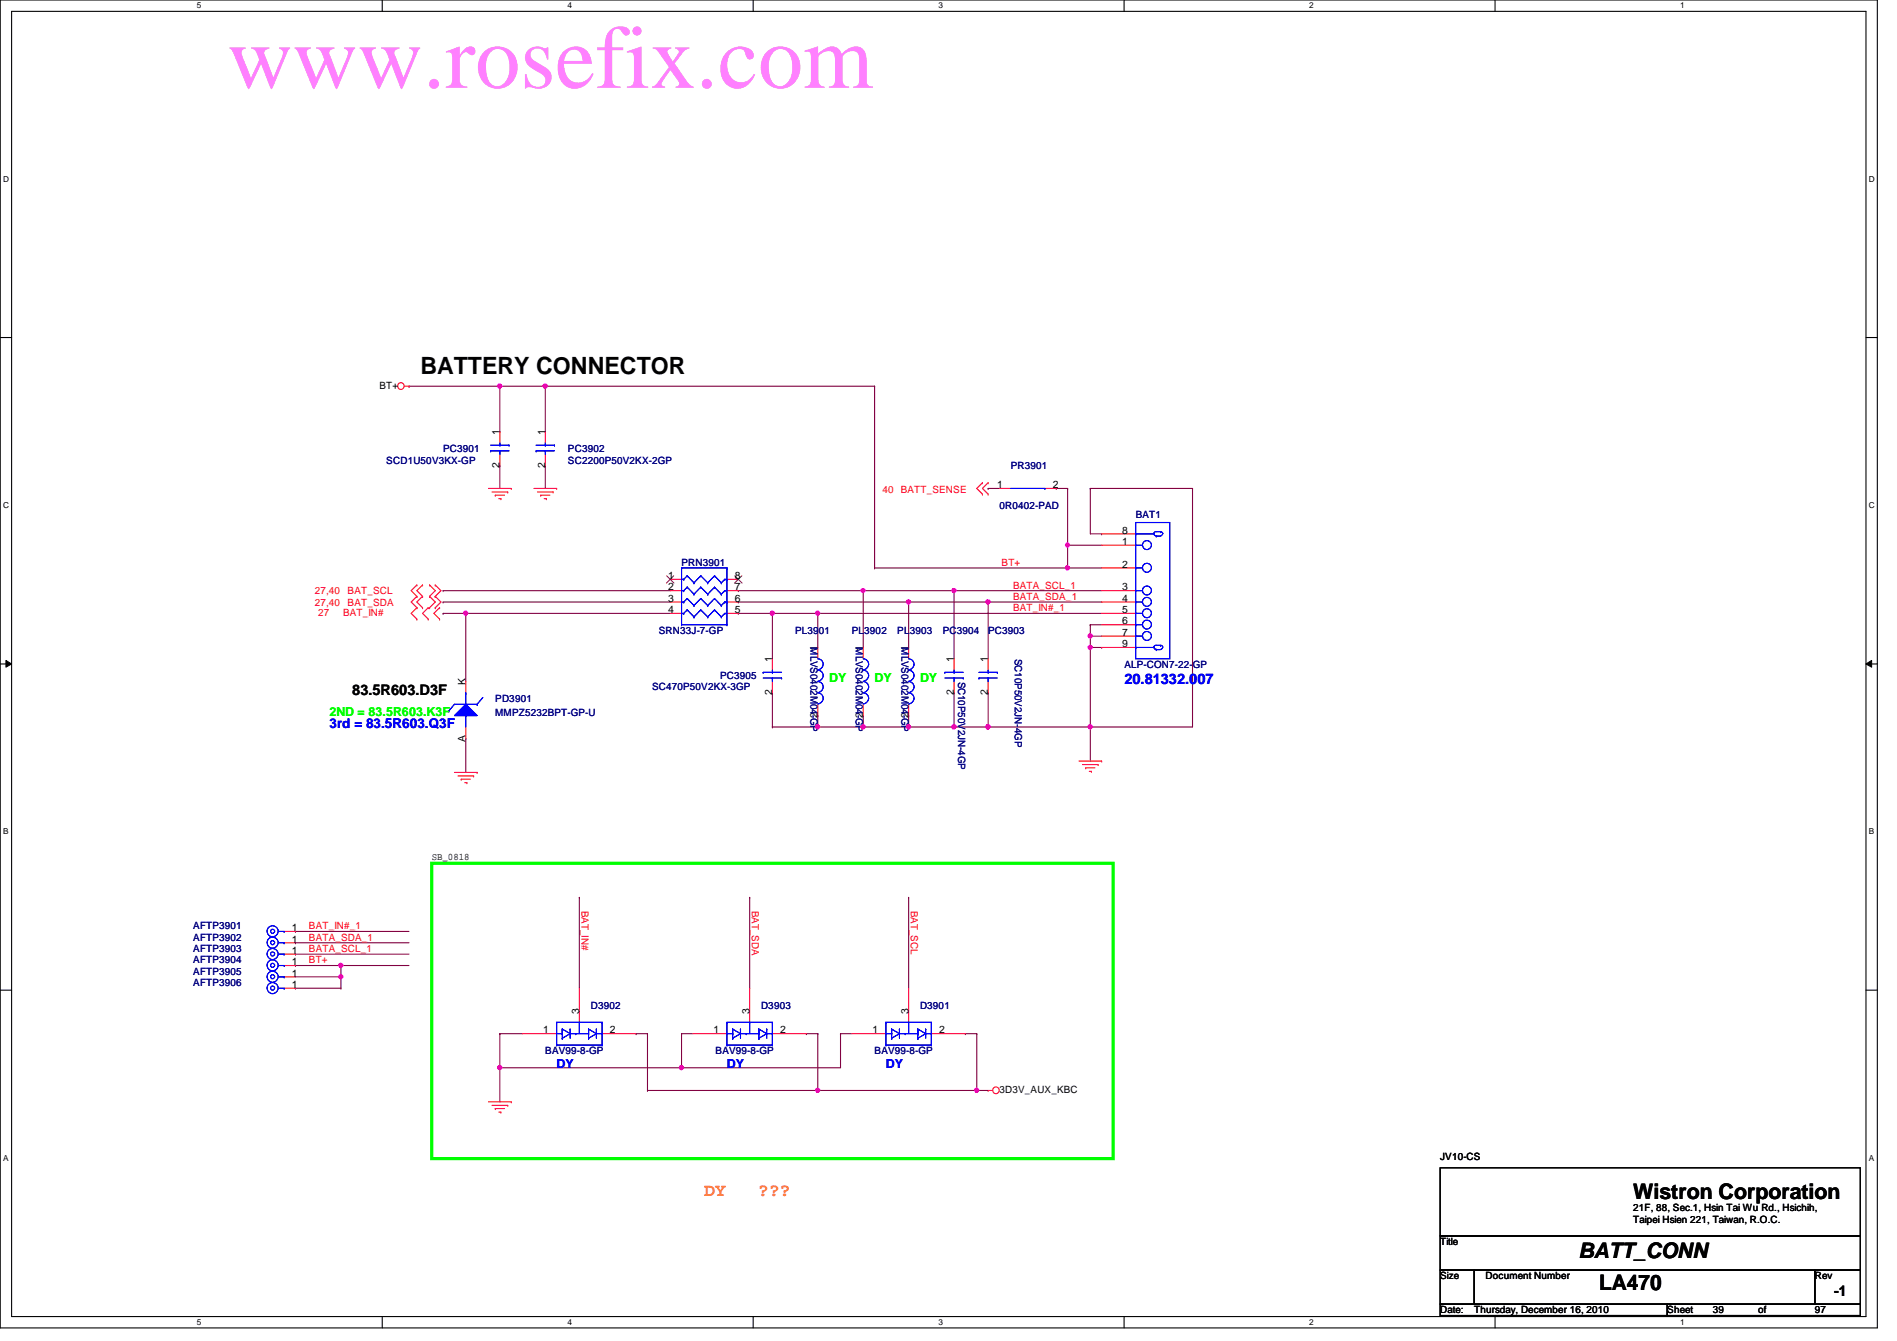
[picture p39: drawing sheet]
<svg xmlns="http://www.w3.org/2000/svg" width="297mm" height="210mm" viewBox="0 0 297 210" stroke-linecap="round" stroke-linejoin="round" font-family="sans-serif">
<defs><g id="words">
<text font-size="14.1" fill="#ff80ff" x="35.6" y="13.8">www.rosefix.com</text>
<text font-size="3.7" x="65.8" y="58.6">BATTERY CONNECTOR</text>
<g font-size="3.3">
<text x="255.7" y="187.7">Wistron Corporation</text>
<text x="247.2" y="196.8">BATT_CONN</text>
<text x="250.4" y="201.9">LA470</text>
</g>
<g font-size="2.8" fill="#ff8000">
<text x="110.3" y="187.3">DY</text>
<text x="118.7" y="187.3">???</text>
</g>
<text font-size="2.3" fill="#00f" x="176.1" y="107">20.81332.007</text>
<g font-size="2.3">
<text x="55.2" y="108.8">83.5R603.D3F</text>
<text x="287.2" y="202.9">-1</text>
</g>
<text font-size="2.1" fill="#00f" x="51.6" y="114">3rd = 83.5R603.Q3F</text>
<g font-size="1.9" fill="#0f0">
<text x="129.8" y="106.7">DY</text>
<text x="136.9" y="106.7">DY</text>
<text x="144.1" y="106.7">DY</text>
<text x="51.6" y="112.1">2ND = 83.5R603.K3F</text>
</g>
<g font-size="1.9" fill="#00f">
<text x="87.2" y="167.2">DY</text>
<text x="113.8" y="167.2">DY</text>
<text x="138.7" y="167.2">DY</text>
</g>
<g font-size="1.6">
<text x="59.4" y="60.8">BT+</text>
<text x="78.2" y="68.1" transform="rotate(-90 78.2 68.1)">1</text>
<text x="85.3" y="68.1" transform="rotate(-90 85.3 68.1)">1</text>
<text x="78.2" y="73.2" transform="rotate(-90 78.2 73.2)">2</text>
<text x="85.3" y="73.2" transform="rotate(-90 85.3 73.2)">2</text>
<text x="156.2" y="76.4">1</text>
<text x="164.8" y="76.4">2</text>
<text x="175.7" y="83.5">8</text>
<text x="175.7" y="85.3">1</text>
<text x="175.7" y="88.9">2</text>
<text x="104.6" y="90.6">1</text>
<text x="104.6" y="92.4">2</text>
<text x="104.6" y="94.2">3</text>
<text x="104.6" y="96">4</text>
<text x="115.1" y="96">5</text>
<text x="115.1" y="94.2">6</text>
<text x="115.1" y="92.4">7</text>
<text x="115.1" y="90.6">8</text>
<text x="175.7" y="92.4">3</text>
<text x="175.7" y="94.2">4</text>
<text x="175.7" y="96">5</text>
<text x="128" y="101.9" transform="rotate(-90 128 101.9)">1</text>
<text x="135.1" y="101.9" transform="rotate(-90 135.1 101.9)">1</text>
<text x="142.2" y="101.9" transform="rotate(-90 142.2 101.9)">1</text>
<text x="175.7" y="97.7">6</text>
<text x="175.7" y="99.5">7</text>
<text x="175.7" y="101.3">9</text>
<text x="72.9" y="107.2" transform="rotate(-90 72.9 107.2)">K</text>
<text x="120.9" y="103.7" transform="rotate(-90 120.9 103.7)">1</text>
<text x="149.3" y="103.7" transform="rotate(-90 149.3 103.7)">1</text>
<text x="154.7" y="103.7" transform="rotate(-90 154.7 103.7)">1</text>
<text x="120.9" y="108.8" transform="rotate(-90 120.9 108.8)">2</text>
<text x="128" y="112.4" transform="rotate(-90 128 112.4)">2</text>
<text x="135.1" y="112.4" transform="rotate(-90 135.1 112.4)">2</text>
<text x="142.2" y="112.4" transform="rotate(-90 142.2 112.4)">2</text>
<text x="149.3" y="108.8" transform="rotate(-90 149.3 108.8)">2</text>
<text x="154.7" y="108.8" transform="rotate(-90 154.7 108.8)">2</text>
<text x="72.9" y="116.1" transform="rotate(-90 72.9 116.1)">A</text>
<text x="67.6" y="134.6">SB_0818</text>
<text x="45.7" y="149.3">1</text>
<text x="45.7" y="147.5">1</text>
<text x="45.7" y="145.8">1</text>
<text x="45.7" y="151.1">1</text>
<text x="45.7" y="152.9">1</text>
<text x="45.7" y="154.6">1</text>
<text x="85" y="161.8">1</text>
<text x="90.7" y="158.8" transform="rotate(-90 90.7 158.8)">3</text>
<text x="95.5" y="161.8">2</text>
<text x="111.7" y="161.8">1</text>
<text x="117.3" y="158.8" transform="rotate(-90 117.3 158.8)">3</text>
<text x="122.2" y="161.8">2</text>
<text x="136.6" y="161.8">1</text>
<text x="142.2" y="158.8" transform="rotate(-90 142.2 158.8)">3</text>
<text x="147.1" y="161.8">2</text>
<text x="156.5" y="171.1">3D3V_AUX_KBC</text>
<text x="225.5" y="181.6">JV10-CS</text>
<text x="255.7" y="189.6">21F, 88, Sec.1, Hsin Tai Wu Rd., Hsichih,</text>
<text x="255.7" y="191.4">Taipei Hsien 221, Taiwan, R.O.C.</text>
<text x="225.5" y="194.9">Title</text>
<text x="225.5" y="200.2">Size</text>
<text x="232.6" y="200.2">Document Number</text>
<text x="284.2" y="200.2">Rev</text>
<text x="225.5" y="205.6">Date:</text>
<text x="230.8" y="205.6">Thursday, December 16, 2010</text>
<text x="261.1" y="205.6">Sheet</text>
<text x="268.2" y="205.6">39</text>
<text x="275.3" y="205.6">of</text>
<text x="284.2" y="205.6">97</text>
</g>
<g font-size="1.6" fill="#000080">
<text x="69.4" y="70.8">PC3901</text>
<text x="88.9" y="70.8">PC3902</text>
<text x="60.5" y="72.6">SCD1U50V3KX-GP</text>
<text x="88.9" y="72.6">SC2200P50V2KX-2GP</text>
<text x="158.3" y="73.4">PR3901</text>
<text x="156.5" y="79.7">0R0402-PAD</text>
<text x="177.8" y="81.1">BAT1</text>
<text x="106.7" y="88.6">PRN3901</text>
<text x="103.2" y="99.2">SRN33J-7-GP</text>
<text x="124.5" y="99.2">PL3901</text>
<text x="126.9" y="101.3" transform="rotate(90 126.9 101.3)">MLVS0402M04-GP</text>
<text x="133.4" y="99.2">PL3902</text>
<text x="134" y="101.3" transform="rotate(90 134 101.3)">MLVS0402M04-GP</text>
<text x="140.5" y="99.2">PL3903</text>
<text x="141.1" y="101.3" transform="rotate(90 141.1 101.3)">MLVS0402M04-GP</text>
<text x="147.6" y="99.2">PC3904</text>
<text x="154.7" y="99.2">PC3903</text>
<text x="102.1" y="107.9">SC470P50V2KX-3GP</text>
<text x="112.8" y="106.3">PC3905</text>
<text x="150" y="106.7" transform="rotate(90 150 106.7)">SC10P50V2JN-4GP</text>
<text x="158.9" y="103.1" transform="rotate(90 158.9 103.1)">SC10P50V2JN-4GP</text>
<text x="176.1" y="104.6">ALP-CON7-22-GP</text>
<text x="77.6" y="109.9">PD3901</text>
<text x="77.6" y="112">MMPZ5232BPT-GP-U</text>
<text x="30.3" y="149">AFTP3903</text>
<text x="30.3" y="147.2">AFTP3902</text>
<text x="30.3" y="145.5">AFTP3901</text>
<text x="30.3" y="150.8">AFTP3904</text>
<text x="30.3" y="152.6">AFTP3905</text>
<text x="30.3" y="154.3">AFTP3906</text>
<text x="92.5" y="157.9">D3902</text>
<text x="119.2" y="157.9">D3903</text>
<text x="144.1" y="157.9">D3901</text>
<text x="85.4" y="165">BAV99-8-GP</text>
<text x="112.1" y="165">BAV99-8-GP</text>
<text x="136.9" y="165">BAV99-8-GP</text>
</g>
<g font-size="1.6" fill="#f00">
<text x="138.2" y="77.2">40</text>
<text x="141.1" y="77.2">BATT_SENSE</text>
<text x="156.8" y="88.6">BT+</text>
<text x="49.3" y="93">27,40</text>
<text x="49.3" y="94.8">27,40</text>
<text x="54.4" y="93">BAT_SCL</text>
<text x="54.4" y="94.8">BAT_SDA</text>
<text x="158.6" y="92.1">BATA_SCL_1</text>
<text x="158.6" y="93.9">BATA_SDA_1</text>
<text x="158.6" y="95.7">BAT_IN#_1</text>
<text x="49.8" y="96.4">27</text>
<text x="53.7" y="96.4">BAT_IN#</text>
<text x="91.1" y="142.6" transform="rotate(90 91.1 142.6)">BAT_IN#</text>
<text x="117.7" y="142.6" transform="rotate(90 117.7 142.6)">BAT_SDA</text>
<text x="142.6" y="142.6" transform="rotate(90 142.6 142.6)">BAT_SCL</text>
<text x="48.4" y="149">BATA_SCL_1</text>
<text x="48.4" y="145.5">BAT_IN#_1</text>
<text x="48.4" y="147.2">BATA_SDA_1</text>
<text x="48.4" y="150.8">BT+</text>
</g>
<g font-size="1.3">
<text x="30.8" y="1.3">5</text>
<text x="88.9" y="1.3">4</text>
<text x="146.9" y="1.3">3</text>
<text x="205" y="1.3">2</text>
<text x="263.1" y="1.3">1</text>
<text x=".5" y="28.4">D</text>
<text x="292.6" y="28.4">D</text>
<text x=".5" y="79.5">C</text>
<text x="292.6" y="79.5">C</text>
<text x=".5" y="130.6">B</text>
<text x="292.6" y="130.6">B</text>
<text x=".5" y="181.7">A</text>
<text x="292.6" y="181.7">A</text>
<text x="30.8" y="207.4">5</text>
<text x="88.9" y="207.4">4</text>
<text x="146.9" y="207.4">3</text>
<text x="205" y="207.4">2</text>
<text x="263.1" y="207.4">1</text>
</g>
</g></defs>
<path d="M0 0h294v207.9h-294zM1.8 1.8h290.4v204.3h-290.4z" fill="none" stroke="#000" stroke-width=".17"/>
<g fill="#fff">
<path d="M30.8 .2h.7v1.4h-.7z"/>
<path d="M30.8 206.2h.7v1.4h-.7z"/>
</g>
<path d="M59.9 0v1.8M59.9 206.1v1.8" fill="none" stroke="#000" stroke-width=".17"/>
<g fill="#fff">
<path d="M88.9 .2h.6v1.4h-.6z"/>
<path d="M88.9 206.2h.6v1.4h-.6z"/>
</g>
<path d="M117.9 0v1.8M117.9 206.1v1.8" fill="none" stroke="#000" stroke-width=".17"/>
<g fill="#fff">
<path d="M146.9 .2h.7v1.4h-.7z"/>
<path d="M146.9 206.2h.7v1.4h-.7z"/>
</g>
<path d="M176 0v1.8M176 206.1v1.8" fill="none" stroke="#000" stroke-width=".17"/>
<g fill="#fff">
<path d="M205 .2h.7v1.4h-.7z"/>
<path d="M205 206.2h.7v1.4h-.7z"/>
</g>
<path d="M234.1 0v1.8M234.1 206.1v1.8" fill="none" stroke="#000" stroke-width=".17"/>
<g fill="#fff">
<path d="M263.1 .2h.7v1.4h-.7z"/>
<path d="M263.1 206.2h.7v1.4h-.7z"/>
<path d="M.5 27.3h.9v1.4h-.9z"/>
<path d="M292.6 27.3h.9v1.4h-.9z"/>
<path d="M.5 78.4h.9v1.4h-.9z"/>
<path d="M292.6 78.4h.9v1.4h-.9z"/>
</g>
<path d="M0 52.8h1.8M292.2 52.8h1.8" fill="none" stroke="#000" stroke-width=".17"/>
<g fill="#fff">
<path d="M.5 129.5h.8v1.4h-.8z"/>
<path d="M292.6 129.5h.9v1.4h-.9z"/>
</g>
<path d="M0 103.9h1.8M292.2 103.9h1.8" fill="none" stroke="#000" stroke-width=".17"/>
<path d="M.9 103.4l.9 .5-.9 .5zM292.2 103.9l.9-.5v1z" fill="#000"/>
<path d="M.9 103.4l.9 .5-.9 .5zM292.2 103.9l.9-.5v1z" fill="none" stroke="#000" stroke-width=".16"/>
<g fill="#fff">
<path d="M.5 180.5h.8v1.4h-.8z"/>
<path d="M292.6 180.5h.9v1.4h-.9z"/>
</g>
<path d="M0 155h1.8M292.2 155h1.8" fill="none" stroke="#000" stroke-width=".17"/>
<path d="M135.2 92.5h.1M135.2 92.5v8.8M170.7 101.3h.1M170.7 101.3v12.5" fill="none" stroke="#800040" stroke-width=".17"/>
<circle cx="170.7" cy="113.8" r=".32" fill="#f0f"/>
<circle cx="170.7" cy="113.8" r=".32" fill="none" stroke="#f0f" stroke-width=".17"/>
<circle cx="170.7" cy="101.3" r=".32" fill="#f0f"/>
<circle cx="170.7" cy="101.3" r=".32" fill="none" stroke="#f0f" stroke-width=".17"/>
<path d="M136.9 88.9h.1M136.9 88.9h30.3" fill="none" stroke="#800040" stroke-width=".17"/>
<circle cx="167.1" cy="88.9" r=".32" fill="#f0f"/>
<circle cx="167.1" cy="88.9" r=".32" fill="none" stroke="#f0f" stroke-width=".17"/>
<path d="M170.7 76.5h.1M170.7 76.5h16M120.9 113.8h.1M120.9 113.8h7.2M154.7 113.8h.1M154.7 113.8h16M170.7 113.8h.1M170.7 113.8v5.3" fill="none" stroke="#800040" stroke-width=".17"/>
<circle cx="154.7" cy="113.8" r=".32" fill="#f0f"/>
<circle cx="154.7" cy="113.8" r=".32" fill="none" stroke="#f0f" stroke-width=".17"/>
<path d="M135.2 113.8h.1M135.2 113.8h7.1" fill="none" stroke="#800040" stroke-width=".17"/>
<circle cx="142.3" cy="113.8" r=".32" fill="#f0f"/>
<circle cx="142.3" cy="113.8" r=".32" fill="none" stroke="#f0f" stroke-width=".17"/>
<circle cx="135.1" cy="113.8" r=".32" fill="#f0f"/>
<circle cx="135.1" cy="113.8" r=".32" fill="none" stroke="#f0f" stroke-width=".17"/>
<path d="M142.3 113.8h.1M142.3 113.8h7.1" fill="none" stroke="#800040" stroke-width=".17"/>
<circle cx="149.4" cy="113.8" r=".32" fill="#f0f"/>
<circle cx="149.4" cy="113.8" r=".32" fill="none" stroke="#f0f" stroke-width=".17"/>
<circle cx="142.3" cy="113.8" r=".32" fill="#f0f"/>
<circle cx="142.3" cy="113.8" r=".32" fill="none" stroke="#f0f" stroke-width=".17"/>
<path d="M149.4 113.8h.1M149.4 113.8h5.3" fill="none" stroke="#800040" stroke-width=".17"/>
<circle cx="154.7" cy="113.8" r=".32" fill="#f0f"/>
<circle cx="154.7" cy="113.8" r=".32" fill="none" stroke="#f0f" stroke-width=".17"/>
<circle cx="149.4" cy="113.8" r=".32" fill="#f0f"/>
<circle cx="149.4" cy="113.8" r=".32" fill="none" stroke="#f0f" stroke-width=".17"/>
<g fill="none" stroke="#800040" stroke-width=".17">
<path d="M120.9 96h.1M120.9 96v7.1M142.3 94.2h.1M142.3 94.2v7.1M149.4 92.5h.1M149.4 92.5v10.6M154.7 94.2h.1M154.7 94.2v8.9M120.9 108.5h.1M120.9 108.5v5.3M142.3 112h.1M142.3 112v1.8"/>
<path d="M149.4 108.5h.1M149.4 108.5v5.3"/>
</g>
<circle cx="120.9" cy="96" r=".32" fill="#f0f"/>
<circle cx="120.9" cy="96" r=".32" fill="none" stroke="#f0f" stroke-width=".17"/>
<path d="M154.7 108.5h.1M154.7 108.5v5.3" fill="none" stroke="#800040" stroke-width=".17"/>
<circle cx="154.7" cy="113.8" r=".32" fill="#f0f"/>
<circle cx="154.7" cy="113.8" r=".32" fill="none" stroke="#f0f" stroke-width=".17"/>
<path d="M120.9 96h.1M120.9 96h7.2M142.3 94.2h.1M142.3 94.2h12.4" fill="none" stroke="#800040" stroke-width=".17"/>
<circle cx="142.3" cy="94.2" r=".32" fill="#f0f"/>
<circle cx="142.3" cy="94.2" r=".32" fill="none" stroke="#f0f" stroke-width=".17"/>
<path d="M69.4 96h.1M69.4 96h3.5M115.6 94.2h.1M115.6 92.5h.1M115.6 94.2h26.7M115.6 92.5h33.8M135.2 92.5h.1" fill="none" stroke="#800040" stroke-width=".17"/>
<circle cx="135.1" cy="92.4" r=".32" fill="#f0f"/>
<circle cx="135.1" cy="92.4" r=".32" fill="none" stroke="#f0f" stroke-width=".17"/>
<path d="M149.4 92.5h.1M149.4 92.5h23.1" fill="none" stroke="#800040" stroke-width=".17"/>
<circle cx="149.4" cy="92.4" r=".32" fill="#f0f"/>
<circle cx="149.4" cy="92.4" r=".32" fill="none" stroke="#f0f" stroke-width=".17"/>
<path d="M154.7 94.2h.1M154.7 94.2h17.8" fill="none" stroke="#800040" stroke-width=".17"/>
<circle cx="154.7" cy="94.2" r=".32" fill="#f0f"/>
<circle cx="154.7" cy="94.2" r=".32" fill="none" stroke="#f0f" stroke-width=".17"/>
<path d="M128.1 96h.1M128.1 96h44.4" fill="none" stroke="#800040" stroke-width=".17"/>
<circle cx="128" cy="96" r=".32" fill="#f0f"/>
<circle cx="128" cy="96" r=".32" fill="none" stroke="#f0f" stroke-width=".17"/>
<path d="M85.4 60.5h.1M85.4 60.5h51.5M170.7 76.5h.1M170.7 76.5v7.1M135.2 112h.1M135.2 112v1.8" fill="none" stroke="#800040" stroke-width=".17"/>
<circle cx="85.4" cy="60.4" r=".32" fill="#f0f"/>
<circle cx="85.4" cy="60.4" r=".32" fill="none" stroke="#f0f" stroke-width=".17"/>
<path d="M136.9 60.5h.1M136.9 60.5v28.4M167.2 88.9h.1M167.2 85.3h.1M167.2 88.9h5.3M167.2 85.3v3.6" fill="none" stroke="#800040" stroke-width=".17"/>
<circle cx="167.1" cy="85.3" r=".32" fill="#f0f"/>
<circle cx="167.1" cy="85.3" r=".32" fill="none" stroke="#f0f" stroke-width=".17"/>
<path d="M69.4 92.5h.1M69.4 94.2h.1M69.4 92.5h35.5M69.4 94.2h35.5M72.9 96h.1M72.9 96h32M128.1 112h.1M128.1 112v1.8" fill="none" stroke="#800040" stroke-width=".17"/>
<circle cx="72.9" cy="96" r=".32" fill="#f0f"/>
<circle cx="72.9" cy="96" r=".32" fill="none" stroke="#f0f" stroke-width=".17"/>
<path d="M154.7 76.5h.1M154.7 76.5h1.8M165.4 76.5h.1M165.4 76.5h1.8M186.7 76.5h.1M186.7 76.5v37.3h-16M128.1 96h.1M128.1 96v5.3M128.1 113.8h.1M128.1 113.8h7.1M170.7 113.8h.1" fill="none" stroke="#800040" stroke-width=".17"/>
<circle cx="135.1" cy="113.8" r=".32" fill="#f0f"/>
<circle cx="135.1" cy="113.8" r=".32" fill="none" stroke="#f0f" stroke-width=".17"/>
<circle cx="128" cy="113.8" r=".32" fill="#f0f"/>
<circle cx="128" cy="113.8" r=".32" fill="none" stroke="#f0f" stroke-width=".17"/>
<g fill="none" stroke="#800040" stroke-width=".17">
<path d="M72.9 96h.1M72.9 96v10.7M72.9 115.6h.1M72.9 115.6v5.3M142.3 140.5h.1M142.3 140.5v14.2M78.3 161.8h.1M78.3 167.1h.1M78.3 161.8h3.5M78.3 167.1v5.4M99.6 161.8h.1M99.6 161.8h1.8"/>
<path d="M106.7 161.8h.1M106.7 161.8h1.8M128.1 170.7h.1M128.1 170.7h26.6M151.2 161.8h.1M151.2 161.8h1.7M152.9 161.8h.1M152.9 170.7h.1M152.9 161.8v8.9"/>
</g>
<circle cx="152.9" cy="170.7" r=".32" fill="#f0f"/>
<circle cx="152.9" cy="170.7" r=".32" fill="none" stroke="#f0f" stroke-width=".17"/>
<circle cx="128" cy="170.7" r=".32" fill="#f0f"/>
<circle cx="128" cy="170.7" r=".32" fill="none" stroke="#f0f" stroke-width=".17"/>
<path d="M78.3 167.1h.1M106.7 161.8h.1M106.7 161.8v5.3h-28.4" fill="none" stroke="#800040" stroke-width=".17"/>
<circle cx="106.7" cy="167.1" r=".32" fill="#f0f"/>
<circle cx="106.7" cy="167.1" r=".32" fill="none" stroke="#f0f" stroke-width=".17"/>
<circle cx="78.2" cy="167.1" r=".32" fill="#f0f"/>
<circle cx="78.2" cy="167.1" r=".32" fill="none" stroke="#f0f" stroke-width=".17"/>
<g fill="none" stroke="#800040" stroke-width=".17">
<path d="M78.3 72.9h.1M78.3 67.6h.1M78.3 60.5h.1M78.3 60.5v7.1M78.3 72.9v3.6M78.3 60.5h7.1v7.1M85.4 72.9h.1M85.4 67.6h.1M85.4 72.9v3.6M90.7 140.5h.1M90.7 140.5v14.2M117.4 140.5h.1"/>
<path d="M117.4 140.5v14.2M78.3 161.8h.1M78.3 161.8v5.3M101.4 170.7h.1M101.4 161.8h.1M101.4 161.8v8.9M106.7 167.1h.1M126.3 161.8h.1M126.3 161.8h1.8M128.1 161.8h.1M128.1 161.8v8.9h-26.7M131.6 161.8h.1"/>
<path d="M131.6 161.8v5.3h-24.9M131.6 161.8h1.8"/>
</g>
<circle cx="78.2" cy="60.4" r=".32" fill="#f0f"/>
<circle cx="78.2" cy="60.4" r=".32" fill="none" stroke="#f0f" stroke-width=".17"/>
<path d="M46.3 149.4h.1M46.3 149.4h17.7M53.4 151.1h.1M53.4 151.1h10.6" fill="none" stroke="#800040" stroke-width=".17"/>
<circle cx="53.4" cy="151.1" r=".32" fill="#f0f"/>
<circle cx="53.4" cy="151.1" r=".32" fill="none" stroke="#f0f" stroke-width=".17"/>
<g fill="none" stroke="#800040" stroke-width=".17">
<path d="M64 60.5h.1M64 60.5h14.3M115.6 96h.1M115.6 96h5.3M170.7 99.6h.1M170.7 97.8h.1M170.7 99.6h1.8M170.7 97.8v3.5h1.8M170.7 97.8h1.8M172.5 101.3h.1M46.3 145.8h.1M46.3 147.6h.1"/>
<path d="M46.3 145.8h17.7M46.3 147.6h17.7"/>
</g>
<circle cx="170.7" cy="99.5" r=".32" fill="#f0f"/>
<circle cx="170.7" cy="99.5" r=".32" fill="none" stroke="#f0f" stroke-width=".17"/>
<g fill="none" stroke="#800040" stroke-width=".17">
<path d="M167.2 76.5h.1M167.2 76.5v8.8M167.2 85.3h.1M167.2 85.3h5.3M170.7 83.6h1.8M172.5 83.6h.1M46.3 151.1h.1M46.3 152.9h7.1M46.3 151.1h7.1M53.4 152.9h.1M53.4 151.1h.1M53.4 154.7h.1"/>
<path d="M53.4 151.1v3.6"/>
</g>
<circle cx="53.4" cy="152.9" r=".32" fill="#f0f"/>
<circle cx="53.4" cy="152.9" r=".32" fill="none" stroke="#f0f" stroke-width=".17"/>
<path d="M46.3 154.7h.1M46.3 154.7h7.1" fill="none" stroke="#800040" stroke-width=".17"/>
<g fill="none" stroke="#f00" stroke-width=".17">
<path d="M63.3 60.5h.7M64 60.5h.1M76.5 76.5h3.5M77 77h2.5M77.6 77.5h.1M77.6 77.5h1.4M78.1 78.1h.3M78.4 78.1h.1M79.5 77h.1M80 76.5h.1M83.6 76.5h3.6M84.2 77h2.4"/>
<path d="M84.7 77.5h.1M84.7 77.5h1.4M85.2 78.1h.4M85.4 67.6v1.7M85.4 71.1v1.8M85.6 78.1h.1M86.6 77h.1M87.2 76.5h.1M153.8 75.6h.1M153.8 77.3h.1M153.8 75.6l-.9 .9 .9 .8M154.7 75.6h.1"/>
<path d="M154.7 77.3h.1M154.7 75.6l-.9 .9 .9 .8M156.5 76.5h1.8M163.6 76.5h1.8M65.3 96.9h.1M65.3 95.1h.1M65.3 93.3h.1M65.3 91.6h.1M65.3 93.3l-.9 .9 .9 .9M65.3 91.6l-.9 .9 .9 .8M65.3 95.1l-.9 .9 .9 .9M66.2 91.6h.1"/>
<path d="M66.2 93.3h.1M66.2 95.1h.1M66.2 91.6l-.9 .9 .9 .8M66.2 93.3l-.9 .9 .9 .9M67.1 95.1h.1M67.1 96.9h.1M67.1 95.1l-.9 .9 .9 .9M67.3 93.3h.1M67.3 91.6h.1M67.3 95.1h.1M67.3 91.6l.9 .9-.9 .8M67.3 93.3l.9 .9-.9 .9"/>
<path d="M68.2 93.3h.1M68.2 91.6h.1M68.2 95.1h.1M68.2 91.6l.8 .9-.8 .8M68.2 93.3l.8 .9-.8 .9M68.8 96.9h.1M68.8 95.1h.1M68.8 95.1l-.9 .9 .9 .9M104.9 90.7h1.8M104.9 92.5h1.8M104.9 94.2h1.8M104.9 96h1.8"/>
<path d="M113.8 90.7h1.8M113.8 92.5h1.8M113.8 94.2h1.8M113.8 96h1.8M72.9 106.7v1.8M72.9 113.8v1.8M128.1 101.3v1.8M128.1 110.2v1.8M135.2 101.3v1.8M135.2 110.2v1.8M154.7 103.1v1.8M154.7 106.7v1.8"/>
<path d="M168.9 119.1h3.6M169.5 119.7h2.5M172 119.7h.1M172.5 119.1h.1M71.2 120.9h3.5M71.7 121.5h2.5M72.2 122h.1M72.2 122h1.5M72.8 122.5h.3M73.1 122.5h.1M74.2 121.5h.1M74.7 120.9h.1"/>
<path d="M170 120.2h.1M170 120.2h1.4M170.6 120.7h.3M170.9 120.7h.1M44.5 149.4h1.8M44.5 151.1h1.8M44.5 152.9h1.8M44.5 147.6h1.8M44.5 145.8h1.8M117.4 154.7v5.3M142.3 154.7v5.3M76.5 172.5h3.5"/>
<path d="M77 173h2.5M77.6 173.5h.1M77.6 173.5h1.4M78.1 174.1h.3M78.4 174.1h.1M79.5 173h.1M80 172.5h.1M108.5 161.8h5.3M120.9 161.8h5.4M133.4 161.8h5.3M145.8 161.8h5.4M154.7 170.7h.1"/>
<path d="M154.7 170.7h.7"/>
<circle cx="62.8" cy="60.4" r=".52"/>
<circle cx="155.9" cy="170.7" r=".52"/>
</g>
<path d="M225.5 182.8h65.8v10.7h-65.8zM225.5 193.5h65.8v5.3h-65.8zM225.5 198.8h5.3v5.3h-5.3zM230.8 198.8h53.4v5.3h-53.4zM284.2 198.8h7.1v5.3h-7.1zM225.5 204.1h35.6v1.8h-35.6zM261.1 204.1h30.2v1.8h-30.2z" fill="none" stroke="#000" stroke-width=".17"/>
<path d="M67.6 135.1h106.7v46.3h-106.7z" fill="none" stroke="#0f0" stroke-width=".51"/>
<g fill="none" stroke="#00f" stroke-width=".17">
<path d="M83.9 70.6h.1M83.9 69.7h2.9M83.9 70.6h2.9M85.4 69.7h.1M85.4 70.6h.1M85.4 69.3v.4M85.4 70.6v.5M86.8 69.7h.1M158.3 76.5h5.3M163.6 76.5h.1M106.7 92.5h.1M106.7 96h.1"/>
<path d="M106.7 88.9h.1M106.7 97.8h.1M106.7 90.7h.4M106.7 92.5h.4M106.7 94.2h.4M106.7 96h.4M106.7 97.8h7.1M106.7 88.9h7.1M106.7 88.9v8.9M107.1 90.7h.1M107.1 92.5h.1M107.1 94.2h.1"/>
<path d="M107.1 96h.1M107.6 90.1h.1M107.6 91.9h.1M107.6 93.7h.1M107.6 95.5h.1M107.6 90.1l-.5 .6M107.6 90.1l1.1 1.1M107.6 91.9l1.1 1.1M107.6 91.9l-.5 .6M107.6 93.7l-.5 .5M107.6 93.7l1.1 1.1M107.6 95.5l1.1 1.1"/>
<path d="M107.6 95.5l-.5 .5M108.7 91.2h.1M108.7 93h.1M108.7 94.8h.1M108.7 96.6h.1M109.7 90.1h.1M109.7 91.9h.1M109.7 93.7h.1M109.7 95.5h.1M109.7 90.1l-1 1.1M109.7 90.1l1.1 1.1M109.7 91.9l1.1 1.1"/>
<path d="M109.7 91.9l-1 1.1M109.7 93.7l-1 1.1M109.7 93.7l1.1 1.1M109.7 95.5l1.1 1.1M109.7 95.5l-1 1.1M110.8 91.2h.1M110.8 93h.1M110.8 94.8h.1M110.8 96.6h.1M111.9 90.1h.1M111.9 91.9h.1M111.9 93.7h.1"/>
<path d="M111.9 95.5h.1M111.9 90.1l-1.1 1.1M111.9 90.1l1 1.1M111.9 91.9l1 1.1M111.9 91.9l-1.1 1.1M111.9 93.7l-1.1 1.1M111.9 93.7l1 1.1M111.9 95.5l1 1.1M111.9 95.5l-1.1 1.1M112.9 91.2h.1M112.9 93h.1M112.9 94.8h.1"/>
<path d="M112.9 96.6h.1M113.5 90.7h.1M113.5 92.5h.1M113.5 94.2h.1M113.5 96h.1M113.5 90.7h.3M113.5 90.7l-.6 .5M113.5 92.5h.3M113.5 92.5l-.6 .5M113.5 94.2h.3M113.5 94.2l-.6 .6M113.5 96h.3"/>
<path d="M113.5 96l-.6 .6M113.8 90.7h.1M113.8 94.2h.1M113.8 97.8h.1M113.8 88.9h.1M113.8 88.9v8.9M128.1 103.1a.87 .87 0 0 1 .8 .9 .87 .87 0 0 1-.8 .9M128.1 104.9a.87 .87 0 0 1 .8 .9 .87 .87 0 0 1-.8 .8M128.1 106.7a.87 .87 0 0 1 .8 .8 .87 .87 0 0 1-.8 .9M128.1 108.5a.87 .87 0 0 1 .8 .8 .87 .87 0 0 1-.8 .9M135.2 103.1a.87 .87 0 0 1 .8 .9 .87 .87 0 0 1-.8 .9M135.2 104.9a.87 .87 0 0 1 .8 .9 .87 .87 0 0 1-.8 .8"/>
<path d="M135.2 106.7a.87 .87 0 0 1 .8 .8 .87 .87 0 0 1-.8 .9M135.2 108.5a.87 .87 0 0 1 .8 .8 .87 .87 0 0 1-.8 .9M153.3 106.1h.1M153.3 105.2h2.9M153.3 106.1h2.9M154.7 105.2h.1M154.7 106.1h.1M154.7 104.9v.3M154.7 106.1v.6M156.2 105.2h.1M43.6 149.4h.9M43.6 151.1h.9"/>
<path d="M43.6 152.9h.9M43.6 147.6h.9M43.6 145.8h.9M44.5 149.4h.1M44.5 151.1h.1M44.5 152.9h.1M44.5 147.6h.1M44.5 145.8h.1M113.8 163.6h.1M113.8 160h.1M113.8 161.8h.9M113.8 163.6h7.1"/>
<path d="M113.8 160v3.6M113.8 160h7.1M114.7 161.8h.1M114.7 161.1h.1M114.7 162.5h.1M114.7 161.1v1.4M114.7 161.1l1.2 .7M115.9 161.1h.1M115.9 161.8h.1M115.9 161.8h2.9M115.9 161.1v1.4M115.9 161.8l-1.2 .7"/>
<path d="M116.8 161.8h.1M117.4 160h.1M117.4 160v1.8M118.8 161.8h.1M118.8 161.1h.1M118.8 162.5h.1M118.8 161.1v1.4M118.8 161.1l1.3 .7M120.1 161.1h.1M120.1 161.8h.1M120.1 161.8h.8M120.1 161.1v1.4"/>
<path d="M120.1 161.8l-1.3 .7M120.9 161.8h.1M120.9 163.6h.1M120.9 160h.1M120.9 160v3.6M138.7 163.6h.1M138.7 160h.1M138.7 161.8h.9M138.7 163.6h7.1M138.7 160h7.1M138.7 160v3.6M139.6 161.8h.1"/>
<path d="M139.6 161.1h.1M139.6 162.5h.1M139.6 161.1v1.4M139.6 161.1l1.2 .7M140.8 161.1h.1M140.8 161.8h.1M140.8 161.8h2.9M140.8 161.1v1.4M140.8 161.8l-1.2 .7M141.7 161.8h.1M142.3 160h.1M142.3 160v1.8"/>
<path d="M143.7 161.8h.1M143.7 161.1h.1M143.7 162.5h.1M143.7 161.1v1.4M143.7 161.1l1.2 .7M144.9 161.1h.1M144.9 161.8h.1M144.9 161.8h.9M144.9 161.1v1.4M144.9 161.8l-1.2 .7M145.8 161.8h.1M145.8 163.6h.1"/>
<path d="M145.8 160h.1M145.8 160v3.6"/>
<circle cx="42.7" cy="149.3" r=".32"/>
<circle cx="42.7" cy="147.5" r=".32"/>
<circle cx="42.7" cy="145.8" r=".32"/>
<circle cx="42.7" cy="151.1" r=".32"/>
<circle cx="42.7" cy="152.9" r=".32"/>
<circle cx="42.7" cy="149.3" r=".87"/>
<circle cx="42.7" cy="147.5" r=".87"/>
<circle cx="42.7" cy="145.8" r=".87"/>
<circle cx="42.7" cy="151.1" r=".87"/>
<circle cx="42.7" cy="152.9" r=".87"/>
</g>
<path d="M104.4 90.1l1.1 1.2M105.5 90.1l-1.2 1.2M115.1 90.1l1.1 1.2M116.2 90.1l-1.2 1.2" fill="none" stroke="#804000" stroke-width=".16"/>
<path d="M72.9 110.2l1.8 1.8h-3.5z" fill="#00f"/>
<path d="M70.3 111.3h.1M72.9 110.2l1.8 1.8h-3.5zM72.9 112h.1M72.9 108.5h.1M72.9 108.5v1.7M72.9 112v1.8M74.7 110.2h.1M74.7 110.2h-3.5l-.9 1.1M75.6 109.2l-.9 1" fill="none" stroke="#00f" stroke-width=".17"/>
<path d="M72.9 110.2l1.8 1.8h-3.5z" fill="#00f"/>
<g fill="none" stroke="#00f" stroke-width=".17">
<path d="M76.8 70.6h.1M76.8 69.7h2.9M76.8 70.6h2.9M78.3 69.7h.1M78.3 70.6h.1M78.3 69.3v.4M78.3 70.6v.5M79.7 69.7h.1M177.8 81.8h5.4v21.3h-5.4zM177.8 83.6h.1M177.8 88.9h.1M177.8 94.2h.1"/>
<path d="M177.8 97.8h.1M177.8 83.6h2.9M177.8 85.3h1.1M177.8 88.9h1.1M177.8 92.5h1.1M177.8 99.6h1.1M177.8 94.2h1.1M177.8 96h1.1M177.8 97.8h1.1M178.9 85.3h.1M178.9 92.5h.1M178.9 99.6h.1"/>
<path d="M178.9 96h.1M180.7 83.6l.1 .2h.2M181.1 83.9h.1M181.1 83.9h.6M181.7 83.2h.1M181.7 83.2l-.9 .1-.1 .3M181.7 83.2l.3 .2a.35 .35 0 0 1-.3 .5M70.3 111.3h.1M72.9 110.2l1.8 1.8h-3.5zM72.9 112h.1M72.9 108.5h.1M72.9 108.5v1.7"/>
<path d="M72.9 112v1.8M74.7 110.2h.1M74.7 110.2h-3.5l-.9 1.1M75.6 109.2l-.9 1M119.5 105.2h.1M119.5 105.2h2.9M119.5 106.1h2.9M120.9 105.2h.1M120.9 106.1h.1M120.9 104.9v.3M120.9 106.1v.6M122.4 106.1h.1"/>
<path d="M142.3 103.1a.87 .87 0 0 1 .8 .9 .87 .87 0 0 1-.8 .9M142.3 104.9a.87 .87 0 0 1 .8 .9 .87 .87 0 0 1-.8 .8M142.3 106.7a.87 .87 0 0 1 .8 .8 .87 .87 0 0 1-.8 .9M142.3 108.5a.87 .87 0 0 1 .8 .8 .87 .87 0 0 1-.8 .9M148 105.2h.1M148 105.2h2.8M148 106.1h2.8M149.4 105.2h.1M149.4 106.1h.1M149.4 104.9v.3M149.4 106.1v.6M150.8 106.1h.1"/>
<path d="M177.8 101.3h.1M177.8 101.3h2.9M180.7 101.3l.1 .3h.2M181.1 101.7h.1M181.1 101.7h.6M181.7 101h-.9l-.1 .3M181.7 101l.3 .2a.35 .35 0 0 1-.3 .4M181.7 101h.1M43.6 154.7h.9M44.5 154.7h.1M87.2 163.6h.1M87.2 160h.1"/>
<path d="M87.2 161.8h.8M87.2 163.6h7.1M87.2 160v3.6M87.2 160h7.1M88 161.8h.1M88 161.1h.1M88 162.5h.1M88 161.1v1.4M88 161.1l1.3 .7M89.3 161.1h.1M89.3 161.8h.1M89.3 161.8h2.9"/>
<path d="M89.3 161.1v1.4M89.3 161.8l-1.3 .7M90.2 161.8h.1M90.7 160h.1M90.7 160v1.8M92.2 161.8h.1M92.2 161.1h.1M92.2 162.5h.1M92.2 161.1v1.4M92.2 161.1l1.2 .7M93.4 161.1h.1M93.4 161.8h.1"/>
<path d="M93.4 161.8h.9M93.4 161.1v1.4M93.4 161.8l-1.2 .7M94.3 161.8h.1M94.3 163.6h.1M94.3 160h.1M94.3 160v3.6"/>
<circle cx="179.6" cy="88.9" r=".7"/>
<circle cx="179.6" cy="96" r=".7"/>
<circle cx="179.6" cy="92.4" r=".7"/>
<circle cx="179.6" cy="85.3" r=".7"/>
<circle cx="179.6" cy="97.8" r=".7"/>
<circle cx="179.6" cy="94.2" r=".7"/>
<circle cx="179.6" cy="99.5" r=".7"/>
<circle cx="42.7" cy="154.7" r=".32"/>
<circle cx="42.7" cy="154.7" r=".87"/>
</g>
<g fill="none" stroke="#f00" stroke-width=".17">
<path d="M78.3 67.6v1.7M78.3 71.1v1.8M172.5 83.6h5.3M172.5 85.3h5.3M172.5 88.9h5.3M172.5 92.5h5.3M172.5 94.2h5.3M172.5 96h5.3M172.5 97.8h5.3M172.5 99.6h5.3M120.9 103.1v1.8M120.9 106.7v1.8"/>
<path d="M142.3 101.3v1.8M142.3 110.2v1.8M149.4 103.1v1.8M149.4 106.7v1.8M172.5 101.3h5.3M44.5 154.7h1.8M90.7 154.7v5.3M81.8 161.8h5.4M94.3 161.8h5.3"/>
</g>
<circle cx="170.7" cy="113.8" r=".32" fill="#f0f"/>
<circle cx="170.7" cy="113.8" r=".32" fill="none" stroke="#f0f" stroke-width=".17"/>
<circle cx="170.7" cy="101.3" r=".32" fill="#f0f"/>
<circle cx="170.7" cy="101.3" r=".32" fill="none" stroke="#f0f" stroke-width=".17"/>
<circle cx="167.1" cy="88.9" r=".32" fill="#f0f"/>
<circle cx="167.1" cy="88.9" r=".32" fill="none" stroke="#f0f" stroke-width=".17"/>
<circle cx="154.7" cy="113.8" r=".32" fill="#f0f"/>
<circle cx="154.7" cy="113.8" r=".32" fill="none" stroke="#f0f" stroke-width=".17"/>
<circle cx="142.3" cy="113.8" r=".32" fill="#f0f"/>
<circle cx="142.3" cy="113.8" r=".32" fill="none" stroke="#f0f" stroke-width=".17"/>
<circle cx="135.1" cy="113.8" r=".32" fill="#f0f"/>
<circle cx="135.1" cy="113.8" r=".32" fill="none" stroke="#f0f" stroke-width=".17"/>
<circle cx="149.4" cy="113.8" r=".32" fill="#f0f"/>
<circle cx="149.4" cy="113.8" r=".32" fill="none" stroke="#f0f" stroke-width=".17"/>
<circle cx="142.3" cy="113.8" r=".32" fill="#f0f"/>
<circle cx="142.3" cy="113.8" r=".32" fill="none" stroke="#f0f" stroke-width=".17"/>
<circle cx="154.7" cy="113.8" r=".32" fill="#f0f"/>
<circle cx="154.7" cy="113.8" r=".32" fill="none" stroke="#f0f" stroke-width=".17"/>
<circle cx="149.4" cy="113.8" r=".32" fill="#f0f"/>
<circle cx="149.4" cy="113.8" r=".32" fill="none" stroke="#f0f" stroke-width=".17"/>
<circle cx="120.9" cy="96" r=".32" fill="#f0f"/>
<circle cx="120.9" cy="96" r=".32" fill="none" stroke="#f0f" stroke-width=".17"/>
<circle cx="154.7" cy="113.8" r=".32" fill="#f0f"/>
<circle cx="154.7" cy="113.8" r=".32" fill="none" stroke="#f0f" stroke-width=".17"/>
<circle cx="142.3" cy="94.2" r=".32" fill="#f0f"/>
<circle cx="142.3" cy="94.2" r=".32" fill="none" stroke="#f0f" stroke-width=".17"/>
<circle cx="135.1" cy="92.4" r=".32" fill="#f0f"/>
<circle cx="135.1" cy="92.4" r=".32" fill="none" stroke="#f0f" stroke-width=".17"/>
<circle cx="149.4" cy="92.4" r=".32" fill="#f0f"/>
<circle cx="149.4" cy="92.4" r=".32" fill="none" stroke="#f0f" stroke-width=".17"/>
<circle cx="154.7" cy="94.2" r=".32" fill="#f0f"/>
<circle cx="154.7" cy="94.2" r=".32" fill="none" stroke="#f0f" stroke-width=".17"/>
<circle cx="128" cy="96" r=".32" fill="#f0f"/>
<circle cx="128" cy="96" r=".32" fill="none" stroke="#f0f" stroke-width=".17"/>
<circle cx="85.4" cy="60.4" r=".32" fill="#f0f"/>
<circle cx="85.4" cy="60.4" r=".32" fill="none" stroke="#f0f" stroke-width=".17"/>
<circle cx="167.1" cy="85.3" r=".32" fill="#f0f"/>
<circle cx="167.1" cy="85.3" r=".32" fill="none" stroke="#f0f" stroke-width=".17"/>
<circle cx="72.9" cy="96" r=".32" fill="#f0f"/>
<circle cx="72.9" cy="96" r=".32" fill="none" stroke="#f0f" stroke-width=".17"/>
<circle cx="135.1" cy="113.8" r=".32" fill="#f0f"/>
<circle cx="135.1" cy="113.8" r=".32" fill="none" stroke="#f0f" stroke-width=".17"/>
<circle cx="128" cy="113.8" r=".32" fill="#f0f"/>
<circle cx="128" cy="113.8" r=".32" fill="none" stroke="#f0f" stroke-width=".17"/>
<circle cx="152.9" cy="170.7" r=".32" fill="#f0f"/>
<circle cx="152.9" cy="170.7" r=".32" fill="none" stroke="#f0f" stroke-width=".17"/>
<circle cx="128" cy="170.7" r=".32" fill="#f0f"/>
<circle cx="128" cy="170.7" r=".32" fill="none" stroke="#f0f" stroke-width=".17"/>
<circle cx="106.7" cy="167.1" r=".32" fill="#f0f"/>
<circle cx="106.7" cy="167.1" r=".32" fill="none" stroke="#f0f" stroke-width=".17"/>
<circle cx="78.2" cy="167.1" r=".32" fill="#f0f"/>
<circle cx="78.2" cy="167.1" r=".32" fill="none" stroke="#f0f" stroke-width=".17"/>
<circle cx="78.2" cy="60.4" r=".32" fill="#f0f"/>
<circle cx="78.2" cy="60.4" r=".32" fill="none" stroke="#f0f" stroke-width=".17"/>
<circle cx="53.4" cy="151.1" r=".32" fill="#f0f"/>
<circle cx="53.4" cy="151.1" r=".32" fill="none" stroke="#f0f" stroke-width=".17"/>
<circle cx="170.7" cy="99.5" r=".32" fill="#f0f"/>
<circle cx="170.7" cy="99.5" r=".32" fill="none" stroke="#f0f" stroke-width=".17"/>
<circle cx="53.4" cy="152.9" r=".32" fill="#f0f"/>
<circle cx="53.4" cy="152.9" r=".32" fill="none" stroke="#f0f" stroke-width=".17"/>
<use href="#words"/>
</svg>
